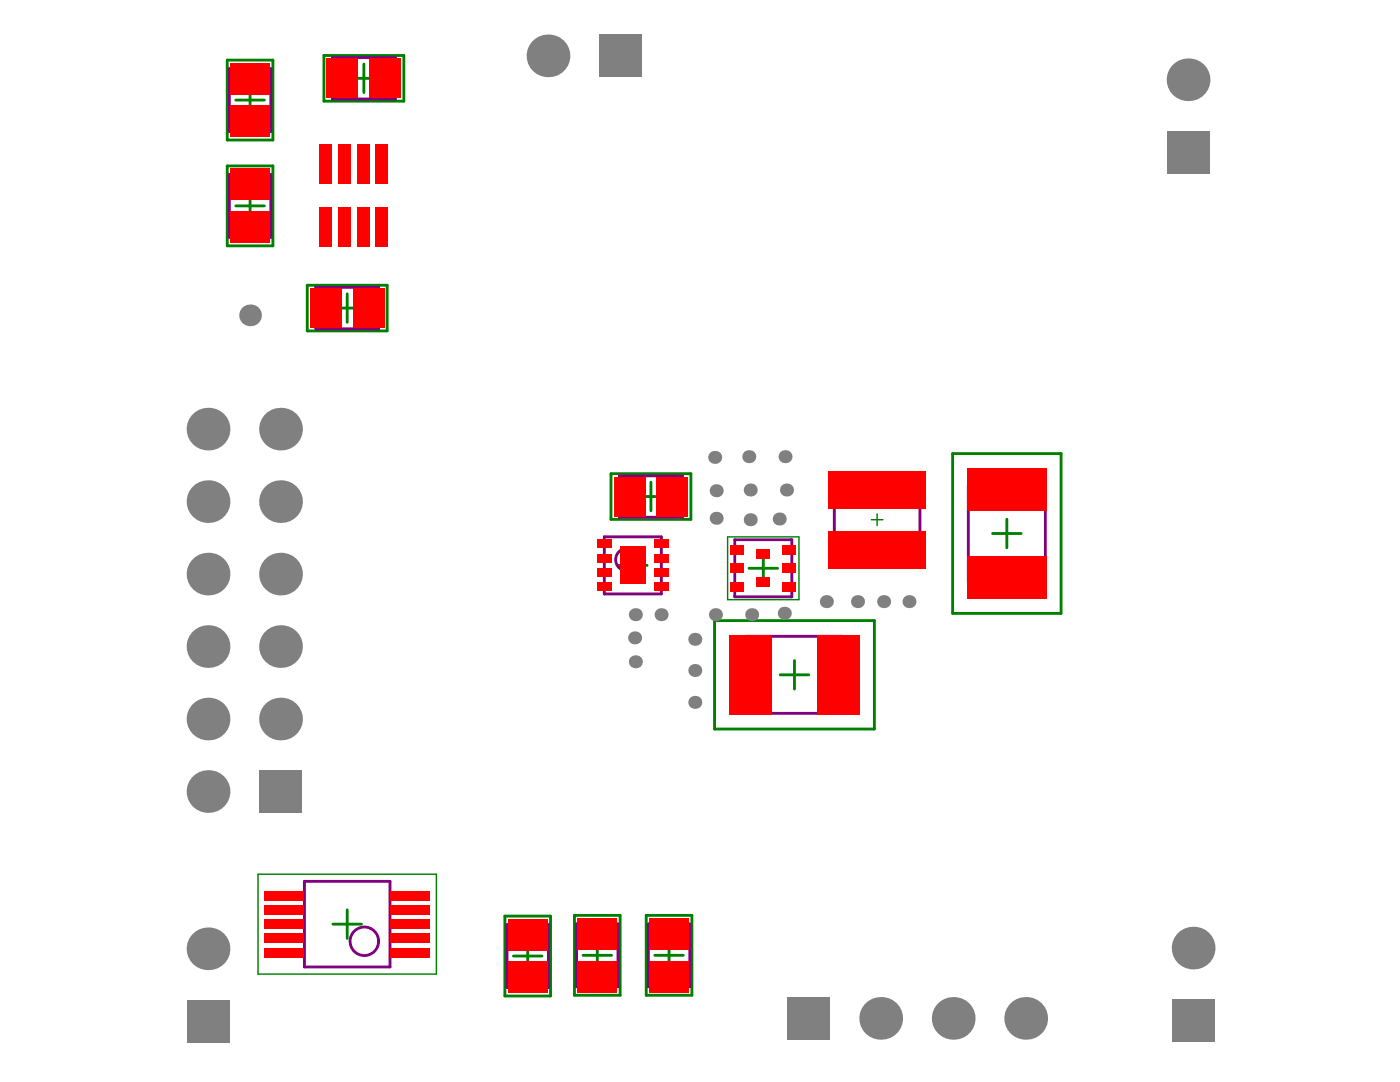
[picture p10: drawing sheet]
<svg xmlns="http://www.w3.org/2000/svg" width="279mm" height="216mm" viewBox="0 0 279 216" stroke-linecap="round" stroke-linejoin="round" font-family="sans-serif">
<g fill="none" stroke="#008000" stroke-width=".57">
<path d="M45.4 12h9.1v15.9h-9.1zM47.1 20h5.7M49.9 17.1v5.7M64.6 11.1h16v9.1h-16zM69.8 15.6h5.7M72.6 12.8v5.7M45.4 33.1h9.1v16h-9.1zM49.9 38.2v5.7M47.1 41.1h5.7M61.3 56.9h16v9.1h-16zM69.3 58.6v5.7M66.4 61.5h5.7"/>
<path d="M121.9 94.5h16v9.1h-16zM127.1 99.1h5.7M129.9 96.2v5.7M190.1 90.5h21.7v31.9h-21.7zM123.4 112.8h5.7M126.3 110v5.7M149.5 113.4h5.7M152.3 110.5v5.7M198.1 106.5h5.7M200.9 103.6v5.7M142.6 123.8h31.9v21.7h-31.9zM155.7 134.7h5.7"/>
<path d="M158.6 131.8v5.7M66.4 184.4h5.7M69.3 181.6v5.7M100.8 182.8h9.1v15.9h-9.1zM102.5 190.8h5.7M105.3 187.9v5.7M114.6 182.7h9.2v15.9h-9.2zM116.4 190.6h5.7M119.2 187.8v5.7M129 182.7h9.1v15.9h-9.1zM130.7 190.6h5.7M133.5 187.8v5.7"/>
</g>
<path d="M173.9 103.7h2.3M175 102.5v2.4" fill="none" stroke="#008000" stroke-width=".29"/>
<path d="M145.2 107.1h14.3v12.6h-14.3zM51.5 174.4h35.6v20h-35.6z" fill="none" stroke="#008000" stroke-width=".28"/>
<g fill="none" stroke="#800080" stroke-width=".57">
<path d="M45.8 13.7h8.2v12.5h-8.2zM66.4 11.5h12.5v8.3h-12.5zM45.8 34.8h8.2v12.5h-8.2zM63 57.3h12.6v8.3h-12.6zM123.6 94.9h12.6v8.3h-12.6zM166.5 95.2h17.1v17h-17.1zM193.3 96.8h15.3v19.3h-15.3zM120.6 107.1h11.4v11.4h-11.4zM146.6 107.7h11.4v11.4h-11.4zM148.9 127h19.3v15.3h-19.3zM60.8 175.9h17v17h-17zM101.2 184.5h8.2v12.5h-8.2z"/>
<path d="M115.1 184.4h8.2v12.5h-8.2zM129.4 184.4h8.3v12.5h-8.3z"/>
<circle cx="125.2" cy="111.7" r="2.28"/>
<circle cx="72.7" cy="187.8" r="2.85"/>
</g>
<g fill="#808080">
<circle cx="49.9" cy="62.9" r="2.17"/>
<circle cx="126.8" cy="132.1" r="1.3"/>
<circle cx="131.9" cy="122.6" r="1.3"/>
<circle cx="126.8" cy="122.6" r="1.3"/>
<circle cx="138.7" cy="133.8" r="1.3"/>
<circle cx="142.8" cy="122.6" r="1.3"/>
<circle cx="142.9" cy="103.4" r="1.3"/>
<circle cx="142.9" cy="97.9" r="1.3"/>
<circle cx="142.6" cy="91.3" r="1.3"/>
<circle cx="150" cy="122.6" r="1.3"/>
<circle cx="155.5" cy="103.6" r="1.3"/>
<circle cx="149.7" cy="103.7" r="1.3"/>
<circle cx="149.7" cy="97.8" r="1.3"/>
<circle cx="149.4" cy="91.1" r="1.3"/>
<circle cx="164.9" cy="120" r="1.3"/>
<circle cx="175.8" cy="203.2" r="4.3"/>
<circle cx="176.3" cy="120" r="1.3"/>
<circle cx="171.1" cy="120" r="1.3"/>
<circle cx="126.7" cy="127.3" r="1.3"/>
<circle cx="138.7" cy="140.1" r="1.3"/>
<circle cx="138.7" cy="127.6" r="1.3"/>
<circle cx="41.5" cy="157.9" r="4.3"/>
<circle cx="41.5" cy="100.1" r="4.3"/>
<circle cx="190.2" cy="203.2" r="4.3"/>
<circle cx="181.4" cy="120" r="1.3"/>
<circle cx="156.5" cy="122.4" r="1.3"/>
<circle cx="157" cy="97.8" r="1.3"/>
<circle cx="156.7" cy="91.1" r="1.3"/>
<circle cx="204.7" cy="203.2" r="4.3"/>
<circle cx="41.5" cy="189.3" r="4.3"/>
<circle cx="41.5" cy="143.5" r="4.3"/>
<circle cx="41.5" cy="129" r="4.3"/>
<circle cx="41.5" cy="114.6" r="4.3"/>
<circle cx="238.1" cy="189.2" r="4.3"/>
<circle cx="237.1" cy="15.9" r="4.3"/>
<circle cx="41.5" cy="85.6" r="4.3"/>
<circle cx="56" cy="100.1" r="4.3"/>
<circle cx="56" cy="143.5" r="4.3"/>
<circle cx="56" cy="129" r="4.3"/>
<circle cx="56" cy="114.6" r="4.3"/>
<circle cx="109.4" cy="11.1" r="4.3"/>
<circle cx="56" cy="85.6" r="4.3"/>
</g>
<g fill="#808080">
<path d="M37.2 199.5h8.6v8.6h-8.6z" fill-rule="evenodd"/>
<path d="M157 198.9h8.6v8.6h-8.6z" fill-rule="evenodd"/>
<path d="M233.8 199.4h8.6v8.5h-8.6z" fill-rule="evenodd"/>
<path d="M232.8 26.1h8.6v8.6h-8.6z" fill-rule="evenodd"/>
<path d="M119.6 6.9h8.5v8.5h-8.5z" fill-rule="evenodd"/>
<path d="M51.7 153.7h8.6v8.5h-8.6z" fill-rule="evenodd"/>
</g>
<g fill="#f00">
<path d="M77.8 189.1h8v2h-8z" fill-rule="evenodd"/>
<path d="M77.8 183.4h8v2h-8z" fill-rule="evenodd"/>
<path d="M77.8 180.6h8v2h-8z" fill-rule="evenodd"/>
<path d="M77.8 177.7h8v2h-8z" fill-rule="evenodd"/>
<path d="M119.2 107.7h2.8v1.7h-2.8z" fill-rule="evenodd"/>
<path d="M119.2 110.5h2.8v1.7h-2.8z" fill-rule="evenodd"/>
<path d="M119.2 113.4h2.8v1.7h-2.8z" fill-rule="evenodd"/>
<path d="M130.6 113.4h2.8v1.7h-2.8z" fill-rule="evenodd"/>
<path d="M130.6 110.5h2.8v1.7h-2.8z" fill-rule="evenodd"/>
<path d="M130.6 107.7h2.8v1.7h-2.8z" fill-rule="evenodd"/>
<path d="M123.7 109.1h5.2v7.4h-5.2z" fill-rule="evenodd"/>
<path d="M151 109.6h2.7v2h-2.7z" fill-rule="evenodd"/>
<path d="M151 115.2h2.7v2h-2.7z" fill-rule="evenodd"/>
<path d="M71.2 28.8h2.5v8h-2.5z" fill-rule="evenodd"/>
<path d="M67.5 28.8h2.5v8h-2.5z" fill-rule="evenodd"/>
<path d="M77.8 186.3h8v1.9h-8z" fill-rule="evenodd"/>
<path d="M101.3 191.9h8v6.3h-8z" fill-rule="evenodd"/>
<path d="M101.3 183.4h8v6.2h-8z" fill-rule="evenodd"/>
<path d="M119.2 116.2h2.8v1.7h-2.8z" fill-rule="evenodd"/>
<path d="M130.6 116.2h2.8v1.7h-2.8z" fill-rule="evenodd"/>
<path d="M71.2 41.3h2.5v8h-2.5z" fill-rule="evenodd"/>
<path d="M67.5 41.3h2.5v8h-2.5z" fill-rule="evenodd"/>
<path d="M145.8 112.4h2.7v2h-2.7z" fill-rule="evenodd"/>
<path d="M145.8 108.7h2.7v2h-2.7z" fill-rule="evenodd"/>
<path d="M122.5 95.1h6.3v8h-6.3z" fill-rule="evenodd"/>
<path d="M131 95.1h6.3v8h-6.3z" fill-rule="evenodd"/>
<path d="M156.2 108.7h2.7v2h-2.7z" fill-rule="evenodd"/>
<path d="M156.2 112.4h2.7v2h-2.7z" fill-rule="evenodd"/>
<path d="M45.9 12.6h8v6.2h-8z" fill-rule="evenodd"/>
<path d="M45.9 21.1h8v6.3h-8z" fill-rule="evenodd"/>
<path d="M45.9 33.7h8v6.2h-8z" fill-rule="evenodd"/>
<path d="M61.9 57.5h6.3v8h-6.3z" fill-rule="evenodd"/>
<path d="M70.4 57.5h6.3v8h-6.3z" fill-rule="evenodd"/>
<path d="M74.9 28.8h2.5v8h-2.5z" fill-rule="evenodd"/>
<path d="M63.8 28.8h2.5v8h-2.5z" fill-rule="evenodd"/>
<path d="M73.8 11.6h6.2v8h-6.2z" fill-rule="evenodd"/>
<path d="M65.2 11.6h6.3v8h-6.3z" fill-rule="evenodd"/>
<path d="M129.5 191.8h8v6.2h-8z" fill-rule="evenodd"/>
<path d="M129.5 183.2h8v6.3h-8z" fill-rule="evenodd"/>
<path d="M115.2 191.8h8v6.2h-8z" fill-rule="evenodd"/>
<path d="M115.2 183.2h8v6.3h-8z" fill-rule="evenodd"/>
<path d="M145.8 116.1h2.7v2h-2.7z" fill-rule="evenodd"/>
<path d="M156.2 116.1h2.7v2h-2.7z" fill-rule="evenodd"/>
<path d="M165.4 94h19.3v7.4h-19.3z" fill-rule="evenodd"/>
<path d="M165.4 106h19.3v7.4h-19.3z" fill-rule="evenodd"/>
<path d="M45.9 42.2h8v6.3h-8z" fill-rule="evenodd"/>
<path d="M74.9 41.3h2.5v8h-2.5z" fill-rule="evenodd"/>
<path d="M63.8 41.3h2.5v8h-2.5z" fill-rule="evenodd"/>
<path d="M163.1 126.7h8.6v15.9h-8.6z" fill-rule="evenodd"/>
<path d="M52.8 189.1h8v2h-8z" fill-rule="evenodd"/>
<path d="M52.8 183.4h8v2h-8z" fill-rule="evenodd"/>
<path d="M52.8 180.6h8v2h-8z" fill-rule="evenodd"/>
<path d="M52.8 177.7h8v2h-8z" fill-rule="evenodd"/>
<path d="M52.8 186.3h8v1.9h-8z" fill-rule="evenodd"/>
<path d="M193 93.4h15.9v8.5h-15.9z" fill-rule="evenodd"/>
<path d="M193 111h15.9v8.5h-15.9z" fill-rule="evenodd"/>
<path d="M145.5 126.7h8.5v15.9h-8.5z" fill-rule="evenodd"/>
</g>
</svg>
